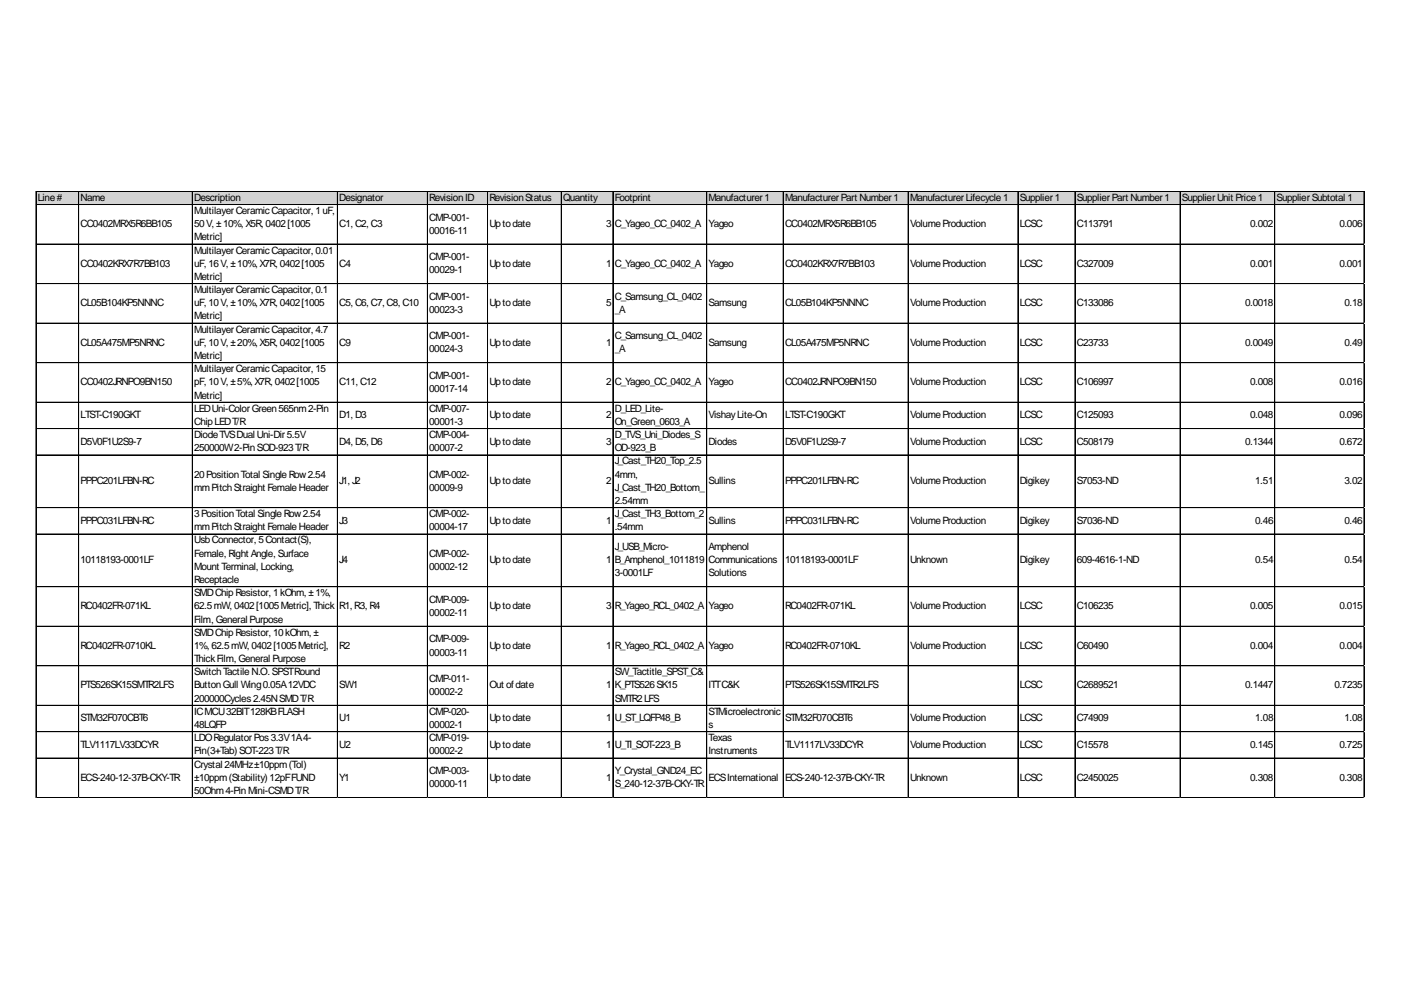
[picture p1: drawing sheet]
<svg xmlns="http://www.w3.org/2000/svg" width="297mm" height="210mm" viewBox="0 0 297 210" stroke-linecap="round" stroke-linejoin="round" font-family="sans-serif">
<defs><g id="words">
<g font-size="2.1">
<text x="8" y="42.6">Line#</text>
<text x="17.1" y="42.6">Name</text>
<text x="41.2" y="42.6">Description</text>
<text x="41.2" y="45.4">MultilayerCeramic Capacitor, 1uF,</text>
<text x="71.9" y="42.6">Designator</text>
<text x="91" y="42.6">RevisionID</text>
<text x="91" y="46.8">CMP-001-</text>
<text x="103.8" y="42.6">RevisionStatus</text>
<text x="119.4" y="42.6">Quantity</text>
<text x="130.3" y="42.6">Footprint</text>
<text x="150.3" y="42.6">Manufacturer1</text>
<text x="166.5" y="42.6">ManufacturerPart Number1</text>
<text x="192.9" y="42.6">ManufacturerLifecycle1</text>
<text x="216.2" y="42.6">Supplier1</text>
<text x="228.3" y="42.6">SupplierPart Number1</text>
<text x="250.6" y="42.6">SupplierUnit Price1</text>
<text x="270.7" y="42.6">SupplierSubtotal 1</text>
<text x="17.1" y="48.2">CC0402MRX5R6BB105</text>
<text x="41.2" y="48.2">50V, ±10%, X5R, 0402[1005</text>
<text x="41.2" y="51">Metric]</text>
<text x="41.2" y="53.8">MultilayerCeramic Capacitor, 0.01</text>
<text x="71.9" y="48.2">C1, C2, C3</text>
<text x="91" y="49.6">00016-11</text>
<text x="103.8" y="48.2">Uptodate</text>
<text x="128.5" y="48.2">3</text>
<text x="130.3" y="48.2">C_Yageo_CC_0402_A</text>
<text x="150.3" y="48.2">Yageo</text>
<text x="166.5" y="48.2">CC0402MRX5R6BB105</text>
<text x="192.9" y="48.2">VolumeProduction</text>
<text x="216.2" y="48.2">LCSC</text>
<text x="228.3" y="48.2">C113791</text>
<text x="265.1" y="48.2">0.002</text>
<text x="284" y="48.2">0.006</text>
<text x="17.1" y="56.6">CC0402KRX7R7BB103</text>
<text x="41.2" y="56.6">uF, 16V, ±10%, X7R, 0402[1005</text>
<text x="41.2" y="59.3">Metric]</text>
<text x="71.9" y="56.6">C4</text>
<text x="91" y="55.2">CMP-001-</text>
<text x="91" y="58">00029-1</text>
<text x="103.8" y="56.6">Uptodate</text>
<text x="128.5" y="56.6">1</text>
<text x="130.3" y="56.6">C_Yageo_CC_0402_A</text>
<text x="150.3" y="56.6">Yageo</text>
<text x="166.5" y="56.6">CC0402KRX7R7BB103</text>
<text x="192.9" y="56.6">VolumeProduction</text>
<text x="216.2" y="56.6">LCSC</text>
<text x="228.3" y="56.6">C327009</text>
<text x="265.1" y="56.6">0.001</text>
<text x="284" y="56.6">0.001</text>
<text x="17.1" y="64.9">CL05B104KP5NNNC</text>
<text x="41.2" y="62.1">MultilayerCeramic Capacitor, 0.1</text>
<text x="41.2" y="64.9">uF, 10V, ±10%, X7R, 0402[1005</text>
<text x="71.9" y="64.9">C5, C6, C7, C8, C10</text>
<text x="91" y="63.5">CMP-001-</text>
<text x="103.8" y="64.9">Uptodate</text>
<text x="128.5" y="64.9">5</text>
<text x="130.3" y="63.5">C_Samsung_CL_0402</text>
<text x="150.3" y="64.9">Samsung</text>
<text x="166.5" y="64.9">CL05B104KP5NNNC</text>
<text x="192.9" y="64.9">VolumeProduction</text>
<text x="216.2" y="64.9">LCSC</text>
<text x="228.3" y="64.9">C133086</text>
<text x="264" y="64.9">0.0018</text>
<text x="285.1" y="64.9">0.18</text>
<text x="41.2" y="67.7">Metric]</text>
<text x="41.2" y="70.5">MultilayerCeramic Capacitor, 4.7</text>
<text x="91" y="66.3">00023-3</text>
<text x="91" y="71.9">CMP-001-</text>
<text x="130.3" y="66.3">_A</text>
<text x="130.3" y="71.9">C_Samsung_CL_0402</text>
<text x="17.1" y="73.3">CL05A475MP5NRNC</text>
<text x="41.2" y="73.3">uF, 10V, ±20%, X5R, 0402[1005</text>
<text x="41.2" y="76.1">Metric]</text>
<text x="71.9" y="73.3">C9</text>
<text x="91" y="74.7">00024-3</text>
<text x="103.8" y="73.3">Uptodate</text>
<text x="128.5" y="73.3">1</text>
<text x="130.3" y="74.7">_A</text>
<text x="150.3" y="73.3">Samsung</text>
<text x="166.5" y="73.3">CL05A475MP5NRNC</text>
<text x="192.9" y="73.3">VolumeProduction</text>
<text x="216.2" y="73.3">LCSC</text>
<text x="228.3" y="73.3">C23733</text>
<text x="264" y="73.3">0.0049</text>
<text x="285.1" y="73.3">0.49</text>
<text x="17.1" y="81.7">CC0402JRNPO9BN150</text>
<text x="41.2" y="78.9">MultilayerCeramic Capacitor, 15</text>
<text x="41.2" y="81.7">pF, 10V, ±5%, X7R, 0402[1005</text>
<text x="71.9" y="81.7">C11, C12</text>
<text x="91" y="80.3">CMP-001-</text>
<text x="91" y="83.1">00017-14</text>
<text x="103.8" y="81.7">Uptodate</text>
<text x="128.5" y="81.7">2</text>
<text x="130.3" y="81.7">C_Yageo_CC_0402_A</text>
<text x="150.3" y="81.7">Yageo</text>
<text x="166.5" y="81.7">CC0402JRNPO9BN150</text>
<text x="192.9" y="81.7">VolumeProduction</text>
<text x="216.2" y="81.7">LCSC</text>
<text x="228.3" y="81.7">C106997</text>
<text x="265.1" y="81.7">0.008</text>
<text x="284" y="81.7">0.016</text>
<text x="17.1" y="88.7">LTST-C190GKT</text>
<text x="41.2" y="84.5">Metric]</text>
<text x="41.2" y="87.3">LEDUni-ColorGreen565nm2-Pin</text>
<text x="71.9" y="88.7">D1, D3</text>
<text x="91" y="87.3">CMP-007-</text>
<text x="103.8" y="88.7">Uptodate</text>
<text x="128.5" y="88.7">2</text>
<text x="130.3" y="87.3">D_LED_Lite-</text>
<text x="150.3" y="88.7">VishayLite-On</text>
<text x="166.5" y="88.7">LTST-C190GKT</text>
<text x="192.9" y="88.7">VolumeProduction</text>
<text x="216.2" y="88.7">LCSC</text>
<text x="228.3" y="88.7">C125093</text>
<text x="265.1" y="88.7">0.048</text>
<text x="284" y="88.7">0.096</text>
<text x="17.1" y="94.3">D5V0F1U2S9-7</text>
<text x="41.2" y="90.1">ChipLEDT/R</text>
<text x="41.2" y="92.9">DiodeTVSDual Uni-Dir 5.5V</text>
<text x="41.2" y="95.7">250000W2-PinSOD-923T/R</text>
<text x="71.9" y="94.3">D4, D5, D6</text>
<text x="91" y="90.1">00001-3</text>
<text x="91" y="92.9">CMP-004-</text>
<text x="91" y="95.7">00007-2</text>
<text x="103.8" y="94.3">Uptodate</text>
<text x="128.5" y="94.3">3</text>
<text x="130.3" y="90.1">On_Green_0603_A</text>
<text x="130.3" y="92.9">D_TVS_Uni_Diodes_S</text>
<text x="130.3" y="95.7">OD-923_B</text>
<text x="150.3" y="94.3">Diodes</text>
<text x="166.5" y="94.3">D5V0F1U2S9-7</text>
<text x="192.9" y="94.3">VolumeProduction</text>
<text x="216.2" y="94.3">LCSC</text>
<text x="228.3" y="94.3">C508179</text>
<text x="264" y="94.3">0.1344</text>
<text x="284" y="94.3">0.672</text>
<text x="41.2" y="101.3">20PositionTotal SingleRow2.54</text>
<text x="91" y="101.3">CMP-002-</text>
<text x="130.3" y="98.5">J_Cast_TH20_Top_2.5</text>
<text x="130.3" y="101.3">4mm,</text>
<text x="17.1" y="102.7">PPPC201LFBN-RC</text>
<text x="41.2" y="104.1">mmPitchStraight FemaleHeader</text>
<text x="71.9" y="102.7">J1, J2</text>
<text x="91" y="104.1">00009-9</text>
<text x="103.8" y="102.7">Uptodate</text>
<text x="128.5" y="102.7">2</text>
<text x="130.3" y="104.1">J_Cast_TH20_Bottom_</text>
<text x="130.3" y="106.9">2.54mm</text>
<text x="150.3" y="102.7">Sullins</text>
<text x="166.5" y="102.7">PPPC201LFBN-RC</text>
<text x="192.9" y="102.7">VolumeProduction</text>
<text x="216.2" y="102.7">Digikey</text>
<text x="228.3" y="102.7">S7053-ND</text>
<text x="266.2" y="102.7">1.51</text>
<text x="285.1" y="102.7">3.02</text>
<text x="17.1" y="111">PPPC031LFBN-RC</text>
<text x="41.2" y="109.6">3PositionTotal SingleRow2.54</text>
<text x="41.2" y="112.4">mmPitchStraight FemaleHeader</text>
<text x="71.9" y="111">J3</text>
<text x="91" y="109.6">CMP-002-</text>
<text x="91" y="112.4">00004-17</text>
<text x="103.8" y="111">Uptodate</text>
<text x="128.5" y="111">1</text>
<text x="130.3" y="109.6">J_Cast_TH3_Bottom_2</text>
<text x="130.3" y="112.4">.54mm</text>
<text x="150.3" y="111">Sullins</text>
<text x="166.5" y="111">PPPC031LFBN-RC</text>
<text x="192.9" y="111">VolumeProduction</text>
<text x="216.2" y="111">Digikey</text>
<text x="228.3" y="111">S7036-ND</text>
<text x="266.2" y="111">0.46</text>
<text x="285.1" y="111">0.46</text>
<text x="17.1" y="119.4">10118193-0001LF</text>
<text x="41.2" y="115.2">UsbConnector, 5Contact(S),</text>
<text x="41.2" y="118">Female, Right Angle, Surface</text>
<text x="71.9" y="119.4">J4</text>
<text x="91" y="118">CMP-002-</text>
<text x="103.8" y="119.4">Uptodate</text>
<text x="128.5" y="119.4">1</text>
<text x="130.3" y="116.6">J_USB_Micro-</text>
<text x="130.3" y="119.4">B_Amphenol_1011819</text>
<text x="150.3" y="116.6">Amphenol</text>
<text x="150.3" y="119.4">Communications</text>
<text x="166.5" y="119.4">10118193-0001LF</text>
<text x="192.9" y="119.4">Unknown</text>
<text x="216.2" y="119.4">Digikey</text>
<text x="228.3" y="119.4">609-4616-1-ND</text>
<text x="266.2" y="119.4">0.54</text>
<text x="285.1" y="119.4">0.54</text>
<text x="41.2" y="120.8">Mount Terminal, Locking,</text>
<text x="41.2" y="123.6">Receptacle</text>
<text x="91" y="120.8">00002-12</text>
<text x="130.3" y="122.2">3-0001LF</text>
<text x="150.3" y="122.2">Solutions</text>
<text x="17.1" y="129.2">RC0402FR-071KL</text>
<text x="41.2" y="126.4">SMDChipResistor, 1kOhm, ±1%,</text>
<text x="41.2" y="129.2">62.5mW, 0402[1005Metric], Thick</text>
<text x="41.2" y="132">Film, General Purpose</text>
<text x="71.9" y="129.2">R1, R3, R4</text>
<text x="91" y="127.8">CMP-009-</text>
<text x="91" y="130.6">00002-11</text>
<text x="103.8" y="129.2">Uptodate</text>
<text x="128.5" y="129.2">3</text>
<text x="130.3" y="129.2">R_Yageo_RCL_0402_A</text>
<text x="150.3" y="129.2">Yageo</text>
<text x="166.5" y="129.2">RC0402FR-071KL</text>
<text x="192.9" y="129.2">VolumeProduction</text>
<text x="216.2" y="129.2">LCSC</text>
<text x="228.3" y="129.2">C106235</text>
<text x="265.1" y="129.2">0.005</text>
<text x="284" y="129.2">0.015</text>
<text x="17.1" y="137.6">RC0402FR-0710KL</text>
<text x="41.2" y="134.8">SMDChipResistor, 10kOhm, ±</text>
<text x="41.2" y="137.6">1%, 62.5mW, 0402[1005Metric],</text>
<text x="71.9" y="137.6">R2</text>
<text x="91" y="136.2">CMP-009-</text>
<text x="103.8" y="137.6">Uptodate</text>
<text x="128.5" y="137.6">1</text>
<text x="130.3" y="137.6">R_Yageo_RCL_0402_A</text>
<text x="150.3" y="137.6">Yageo</text>
<text x="166.5" y="137.6">RC0402FR-0710KL</text>
<text x="192.9" y="137.6">VolumeProduction</text>
<text x="216.2" y="137.6">LCSC</text>
<text x="228.3" y="137.6">C60490</text>
<text x="265.1" y="137.6">0.004</text>
<text x="284" y="137.6">0.004</text>
<text x="41.2" y="140.4">ThickFilm, General Purpose</text>
<text x="41.2" y="143.2">SwitchTactile N.O. SPSTRound</text>
<text x="91" y="139">00003-11</text>
<text x="130.3" y="143.2">SW_Tactitle_SPST_C&amp;</text>
<text x="17.1" y="146">PTS526SK15SMTR2LFS</text>
<text x="41.2" y="146">ButtonGull Wing0.05A12VDC</text>
<text x="41.2" y="148.8">200000Cycles2.45NSMDT/R</text>
<text x="71.9" y="146">SW1</text>
<text x="91" y="144.6">CMP-011-</text>
<text x="91" y="147.4">00002-2</text>
<text x="103.8" y="146">Out of date</text>
<text x="128.5" y="146">1</text>
<text x="130.3" y="146">K_PTS526SK15</text>
<text x="130.3" y="148.8">SMTR2LFS</text>
<text x="150.3" y="146">ITTC&amp;K</text>
<text x="166.5" y="146">PTS526SK15SMTR2LFS</text>
<text x="216.2" y="146">LCSC</text>
<text x="228.3" y="146">C2689521</text>
<text x="264" y="146">0.1447</text>
<text x="282.9" y="146">0.7235</text>
<text x="17.1" y="153">STM32F070CBT6</text>
<text x="41.2" y="151.6">ICMCU32BIT128KBFLASH</text>
<text x="41.2" y="154.4">48LQFP</text>
<text x="71.9" y="153">U1</text>
<text x="91" y="151.6">CMP-020-</text>
<text x="91" y="154.4">00002-1</text>
<text x="103.8" y="153">Uptodate</text>
<text x="128.5" y="153">1</text>
<text x="130.3" y="153">U_ST_LQFP48_B</text>
<text x="150.3" y="151.6">STMicroelectronic</text>
<text x="150.3" y="154.4">s</text>
<text x="166.5" y="153">STM32F070CBT6</text>
<text x="192.9" y="153">VolumeProduction</text>
<text x="216.2" y="153">LCSC</text>
<text x="228.3" y="153">C74909</text>
<text x="266.2" y="153">1.08</text>
<text x="285.1" y="153">1.08</text>
<text x="17.1" y="158.5">TLV1117LV33DCYR</text>
<text x="41.2" y="157.1">LDORegulatorPos3.3V1A4-</text>
<text x="41.2" y="159.9">Pin(3+Tab)SOT-223T/R</text>
<text x="71.9" y="158.5">U2</text>
<text x="91" y="157.1">CMP-019-</text>
<text x="91" y="159.9">00002-2</text>
<text x="103.8" y="158.5">Uptodate</text>
<text x="128.5" y="158.5">1</text>
<text x="130.3" y="158.5">U_TI_SOT-223_B</text>
<text x="150.3" y="157.1">Texas</text>
<text x="150.3" y="159.9">Instruments</text>
<text x="166.5" y="158.5">TLV1117LV33DCYR</text>
<text x="192.9" y="158.5">VolumeProduction</text>
<text x="216.2" y="158.5">LCSC</text>
<text x="228.3" y="158.5">C15578</text>
<text x="265.1" y="158.5">0.145</text>
<text x="284" y="158.5">0.725</text>
<text x="17.1" y="165.5">ECS-240-12-37B-CKY-TR</text>
<text x="41.2" y="162.7">Crystal 24MHz±10ppm(Tol)</text>
<text x="41.2" y="165.5">±10ppm(Stability)12pFFUND</text>
<text x="71.9" y="165.5">Y1</text>
<text x="91" y="164.1">CMP-003-</text>
<text x="91" y="166.9">00000-11</text>
<text x="103.8" y="165.5">Uptodate</text>
<text x="128.5" y="165.5">1</text>
<text x="130.3" y="164.1">Y_Crystal_GND24_EC</text>
<text x="130.3" y="166.9">S_240-12-37B-CKY-TR</text>
<text x="150.3" y="165.5">ECSInternational</text>
<text x="166.5" y="165.5">ECS-240-12-37B-CKY-TR</text>
<text x="192.9" y="165.5">Unknown</text>
<text x="216.2" y="165.5">LCSC</text>
<text x="228.3" y="165.5">C2450025</text>
<text x="265.1" y="165.5">0.308</text>
<text x="284" y="165.5">0.308</text>
<text x="41.2" y="168.3">50Ohm4-PinMini-CSMDT/R</text>
</g>
</g></defs>
<path d="M7.6 40.6h281.7v2.8h-281.7z" fill="#d3d3d3"/>
<g fill="none" stroke="#000" stroke-width=".21">
<path d="M7.7 40.6l-.1 128.6M7.7 40.6h281.6M7.7 43.4h281.6M7.7 51.7h281.6M7.7 51.8h281.6M16.7 40.6v128.6M40.8 40.6v128.6M71.6 40.6l-.1 128.6M90.7 40.6l-.1 128.6M103.4 40.6v128.6M119 40.6v128.6M129.9 40.6v128.6"/>
<path d="M130 40.6v128.6M149.8 40.6v128.6M149.9 40.6v128.6M166.1 40.6l-.1 128.6M192.5 40.6v128.6M192.6 40.6v128.6M215.9 40.6l-.1 128.6M227.9 40.6v128.6M250.2 40.6v128.6M270.3 40.6v128.6M289.2 40.6v128.6M7.7 60.1h281.6"/>
<path d="M7.7 60.2h281.6M7.7 68.5h281.6M7.7 76.9h281.6M7.7 85.3h281.6M7.7 90.9h281.6M7.7 96.5h281.6M7.7 107.6h281.6M7.7 113.2h281.6M7.7 113.3h281.6M7.7 124.4h281.6M7.7 132.8h281.6M7.7 141.2h281.6"/>
<path d="M7.7 149.5h281.6M7.7 149.6h281.6M7.7 155.1h281.6M7.7 160.7h281.6M7.7 160.8h281.6M7.7 169.1h281.6"/>
</g>
<path d="M7.6 169.2h.1" fill="none" stroke="#e0e0e0" stroke-width=".21"/>
<path d="M16.7 169.2h.1" fill="none" stroke="#e0e0e0" stroke-width=".21"/>
<path d="M40.8 169.2h.1" fill="none" stroke="#e0e0e0" stroke-width=".21"/>
<path d="M71.5 169.2h.1" fill="none" stroke="#e0e0e0" stroke-width=".21"/>
<path d="M90.6 169.2h.1" fill="none" stroke="#e0e0e0" stroke-width=".21"/>
<path d="M103.4 169.2h.1" fill="none" stroke="#e0e0e0" stroke-width=".21"/>
<path d="M119 169.2h.1" fill="none" stroke="#e0e0e0" stroke-width=".21"/>
<path d="M129.9 169.2h.1" fill="none" stroke="#e0e0e0" stroke-width=".21"/>
<path d="M149.8 169.2h.1" fill="none" stroke="#e0e0e0" stroke-width=".21"/>
<path d="M166 169.2h.1" fill="none" stroke="#e0e0e0" stroke-width=".21"/>
<path d="M192.5 169.2h.1" fill="none" stroke="#e0e0e0" stroke-width=".21"/>
<path d="M215.8 169.2h.1" fill="none" stroke="#e0e0e0" stroke-width=".21"/>
<path d="M227.9 169.2h.1" fill="none" stroke="#e0e0e0" stroke-width=".21"/>
<path d="M250.2 169.2h.1" fill="none" stroke="#e0e0e0" stroke-width=".21"/>
<path d="M270.3 169.2h.1" fill="none" stroke="#e0e0e0" stroke-width=".21"/>
<path d="M289.2 169.2h.1" fill="none" stroke="#e0e0e0" stroke-width=".21"/>
<path d="M289.3 51.7h.1" fill="none" stroke="#e0e0e0" stroke-width=".21"/>
<path d="M289.3 60.1h.1" fill="none" stroke="#e0e0e0" stroke-width=".21"/>
<path d="M289.3 68.5h.1" fill="none" stroke="#e0e0e0" stroke-width=".21"/>
<path d="M289.3 76.9h.1" fill="none" stroke="#e0e0e0" stroke-width=".21"/>
<path d="M289.3 85.3h.1" fill="none" stroke="#e0e0e0" stroke-width=".21"/>
<path d="M289.3 90.9h.1" fill="none" stroke="#e0e0e0" stroke-width=".21"/>
<path d="M289.3 96.5h.1" fill="none" stroke="#e0e0e0" stroke-width=".21"/>
<path d="M289.3 107.6h.1" fill="none" stroke="#e0e0e0" stroke-width=".21"/>
<path d="M289.3 113.2h.1" fill="none" stroke="#e0e0e0" stroke-width=".21"/>
<path d="M289.3 124.4h.1" fill="none" stroke="#e0e0e0" stroke-width=".21"/>
<path d="M289.3 132.8h.1" fill="none" stroke="#e0e0e0" stroke-width=".21"/>
<path d="M289.3 141.2h.1" fill="none" stroke="#e0e0e0" stroke-width=".21"/>
<path d="M289.3 149.5h.1" fill="none" stroke="#e0e0e0" stroke-width=".21"/>
<path d="M289.3 155.1h.1" fill="none" stroke="#e0e0e0" stroke-width=".21"/>
<path d="M289.3 160.7h.1" fill="none" stroke="#e0e0e0" stroke-width=".21"/>
<path d="M289.3 169.1h.1" fill="none" stroke="#e0e0e0" stroke-width=".21"/>
<use href="#words"/>
</svg>
